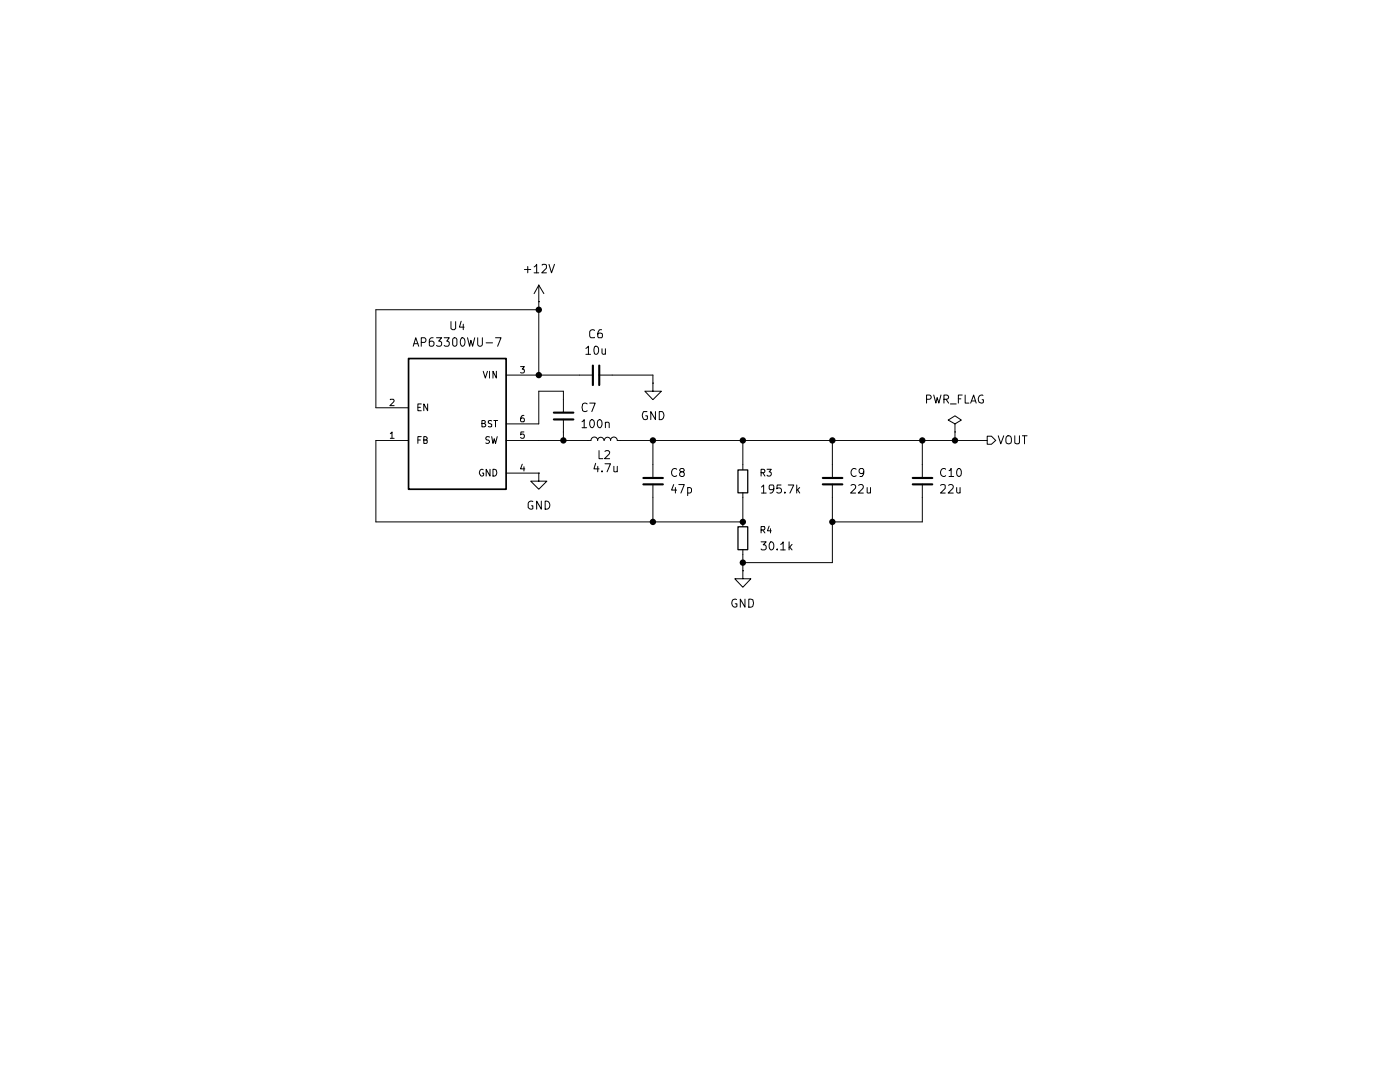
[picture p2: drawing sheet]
<svg xmlns="http://www.w3.org/2000/svg" width="279mm" height="216mm" viewBox="0 0 279 216" stroke-linecap="round" stroke-linejoin="round" font-family="sans-serif">
<g fill="none" stroke="#000" stroke-width=".2">
<path d="M107.5 56.9l-.9 1.7M107.5 56.9l1 1.7M107.5 56.9v3.3M77.9 79.8l.6-.1 .2 .3-.9 .9h.9M96.4 74.1l.5 1.3 .4-1.3M97.7 74.1v1.3M99.1 74.1v1.3l-.7-1.3v1.3M101 74.8h6.5M103.9 73.2h.7l-.4 .5h.4v.6h-.7M107.5 60.2h.1M112.4 79.8v2.5M115.7 74.8h2.6"/>
<path d="M119.5 74.8h2.7M130.3 76.5v1.6h1.7l-1.7 1.7-1.6-1.7h1.6M130.3 76.5h.1M75 81.4h6.5M75 87.9h6.5M77.9 86.5l.3-.3v1.3M77.9 87.5h.8M83.4 81.3h.5M83.4 87.8h.5M84.1 80.6h-.7v1.4h.7M84.1 87.1h-.7v1.4M84.6 87.8h.4l.3-.3-.3-.4h-.4v1.4h.5l.2-.2v-.4l-.3-.1"/>
<path d="M85.3 80.6v1.4l-.7-1.4v1.4M96.2 84.5l.6-.1v-.4l-.6-.1v1.3h.5l.2-.1v-.3l-.3-.3M96.4 93.7a.61 .61 0 0 0-.7 .6 .61 .61 0 0 0 .7 .6l.1-.5h-.2M97.7 87.2h-.7v.5l.5 .1 .2 .4-.2 .3-.6-.1M97.8 93.6v1.4l-.8-1.4v1.4M98.1 84h-.6v.4l.6 .3v.4h-.6M98.1 87.1l.3 1.4 .2-1 .3 1 .3-1.4M98.4 93.6h.3a.71 .71 0 0 1 .4 .9 .71 .71 0 0 1-.7 .5zM98.6 83.9h.7M98.9 83.9v1.3M101 87.9h6.5M101 84.6h6.5"/>
<path d="M101 94.4h6.5M104.2 92.6l-.3 1h.8M104.6 82.9l-.5 .1-.2 .5v.5l.2 .2h.5v-.7l-.5-.1-.2 .3M104.6 86.2h-.6l-.1 .6 .2-.2 .5 .1v.7l-.5 .1-.2-.2M104.6 93.1v.9M107.5 94.4v1.6h1.6l-1.6 1.6-1.6-1.6h1.6M107.5 94.4h.1M112.4 83.7v2.5M119.3 87.9a.64 .64 0 0 1 .6-.7 .64 .64 0 0 1 .6 .7M119.3 87.9a.68 .68 0 0 0-.7-.7 .68 .68 0 0 0-.7 .7h-.6M120.6 87.9a.64 .64 0 0 1 .6-.7 .64 .64 0 0 1 .7 .7M121.8 87.9a.68 .68 0 0 1 .7-.7 .68 .68 0 0 1 .7 .7h.6"/>
<path d="M130.3 92.7v2.6M130.3 96.6v2.6M148.3 92.7v1M148.3 98.3v.9M166.1 92.7v2.6M166.1 96.6v2.6M148.3 113.9v1.6h1.6l-1.6 1.7-1.7-1.7h1.7M148.3 113.9h.1M148.3 104.1v1M148.3 109.6v1.1"/>
</g>
<path d="M118.3 72.9v3.9M119.6 72.9v3.9M110.5 82.3h3.9M110.5 83.7h3.9M128.4 96.6h3.9M128.4 95.4h3.9M164.2 96.6h3.9M164.2 95.4h3.9" fill="none" stroke="#000" stroke-width=".42"/>
<path d="M81.5 71.5h19.5v26.1h-19.5z" fill="none" stroke="#000" stroke-width=".34"/>
<path d="M147.3 93.8h1.9v4.5h-1.9zM147.3 105.1h1.9v4.6h-1.9z" fill="none" stroke="#000" stroke-width=".25"/>
<path d="M197 87h.9l.8 .9-.8 .7h-.9z" fill="#fff"/>
<g fill="none" stroke="#000" stroke-width=".2">
<path d="M104.6 53.8h1.3M105.3 53.2v1.2M106.6 53.3l.5-.6v1.7M106.6 54.4h.9M108.2 52.9l.2-.2 .6 .1 .1 .7-1 .9h1M109.6 52.7l.5 1.7 .6-1.7M82.5 69.1l.5-1.7 .6 1.7M82.6 68.6h.8M84.1 68.3h.7a.54 .54 0 0 0 0-.9h-.7v1.7M86.4 67.4a.63 .63 0 0 0-.7 .4l.1 1.2h.6l.2-.3v-.4a.59 .59 0 0 0-.9-.1v.1M87.1 67.4h1l-.6 .7h.3l.3 .2v.6l-.3 .2h-.4l-.3-.2M88.6 67.4h1.1l-.5 .7h.2l.3 .2-.1 .6-.2 .2h-.5l-.3-.2"/>
<path d="M90 64.2v1.3l.3 .3h.4l.2-.3v-1.3M90.4 67.6l.4-.2 .4 .3v1l-.4 .4-.3-.1-.2-.3zM92 64.1l-.3 1.2h.9M92.2 67.4a.89 .89 0 0 1 .6 .8 .89 .89 0 0 1-.6 .9l-.3-.7v-.7zM92.5 64.7v1.1M93.3 67.4l.4 1.7 .3-1.2 .3 1.2 .4-1.7M95.3 67.4v1.3l.4 .4 .4-.1 .2-.3v-1.3M97 68.4h1.3M98.9 67.4h1.1l-.7 1.7M107.5 60.2v14.6h8.2M107.5 61.8h-32.5v19.6M112.4 79.8v-1.7h-4.9v6.5"/>
<path d="M116.9 69.5l.5-.4v1.6M116.9 70.7h1M118.6 69.3l.1-.1a.45 .45 0 0 1 .7 .1v1.1l-.2 .2-.3 .1-.3-.2-.1-.4zM118.6 66v-.1a.64 .64 0 0 0-.9 .3l.1 1 .1 .2 .7-.1M120.1 65.8h-.4l-.2 .2a1.27 1.27 0 0 0 0 1.4h.6l.1-.3v-.4l-.3-.2h-.4l-.2 .2M120.1 69.6v.8a.37 .37 0 0 0 .4 .3 .37 .37 0 0 0 .3-.2M120.8 69.6v1.1M122.2 74.8h8.1v1.7M184.9 79.7l.8-.1 .1-.3v-.3l-.3-.2h-.6v1.6M186.4 78.8l.4 1.6 .2-1.1 .4 1.1 .4-1.6M188.4 79.7l.7-.1 .2-.3-.1-.3-.2-.2h-.6v1.6M188.8 79.7l.5 .7"/>
<path d="M191.3 79.6h.5M192 78.8h-.7v1.6M192.6 78.8v1.6h.8M196.2 78.9a.77 .77 0 0 0-1 .7 .77 .77 0 0 0 .8 .8l.3-.1v-.5h-.3M75 87.9v16.2h73.3v-4.9M107.5 87.9h9.8M108 100v1.6l-.9-1.6v1.6M108.8 100a.81 .81 0 0 1 .9 .8 .81 .81 0 0 1-.9 .8zM112.4 86.2v1.7M116.2 84.2l.4-.5v1.6M116.2 85.3h.9M117.2 80.6l-.1-.1a.55 .55 0 0 0-.9 .4v.8a.54 .54 0 0 0 .4 .4 .54 .54 0 0 0 .6-.1"/>
<path d="M117.7 80.4h1.1l-.7 1.7M117.8 84l.3-.3a.87 .87 0 0 1 .5 .8 .87 .87 0 0 1-.5 .8l-.2-.1-.2-.4zM118.9 92.5l-.4 1.1h1M119.3 84l.3-.3a.87 .87 0 0 1 .6 .8 .87 .87 0 0 1-.6 .8l-.2-.1-.2-.4zM119.3 93v1.1M119.5 89.9v1.6h.8M120.1 94v.1M120.7 92.5h1.1l-.6 1.6M120.7 90.1l.3-.2h.4l.3 .4-.1 .3-1 .9h1.1M120.8 84.4l.3-.2 .4 .1 .1 1M120.8 84.2v1.1M122.5 93v1.1h.4l.3-.1"/>
<path d="M123.2 93v1.1M123.8 87.9h73.2M129.1 82.1h-.7a1.06 1.06 0 0 0 .3 1.6l.5-.1v-.6h-.3M130.3 87.9v4.8M130.3 99.2v4.9M130.8 82.1v1.6l-.9-1.6v1.6M131.6 82.1h.6a.9 .9 0 0 1 .3 1 .9 .9 0 0 1-.9 .6zM134.5 96.7l-.5 1.1h1M134.8 97.3v1.1M135 93.6a.76 .76 0 0 0-1 .4 .76 .76 0 0 0 .4 1l.3 .1 .3-.2M135.5 96.7h1.1l-.7 1.7M136 94.1l-.4-.2 .1-.3 .6-.1 .3 .4-.3 .2-.5 .1-.2 .3v.3l.4 .3h.3l.3-.3v-.3l-.3-.4"/>
<path d="M137.2 97.4l.5-.1 .3 .2v.5l-.2 .3h-.6M137.2 97.3v1.6M148.3 87.9v4.8M151.9 94.3l.7-.1v-.5l-.7-.1v1.4M152 97.2l.4-.4v1.6M152 98.4h.9M152.2 94.3l.5 .7M153.1 93.6h.8l-.4 .5 .3 .1 .1 .5-.2 .3h-.5l-.1-.2M154.4 97.5l-.1 .2h-.6l-.2-.2v-.5l.2-.2 .6 .1a1.26 1.26 0 0 1-.2 1.4l-.4 .1M155.9 96.8h-.8l-.1 .7 .3-.1 .5 .1 .2 .2-.1 .5-.3 .2-.6-.2M156.6 98.2v.2M157.3 96.8h1.1l-.8 1.6"/>
<path d="M159 96.8v1.6M159.2 97.7l.4 .7M159.6 97.3l-.6 .6M166.1 99.2v13.1h-17.8M166.1 87.9v4.8M169.8 96.9l.6-.2 .3 .2 .1 .3-.1 .3-.9 .9h1M170.9 93.6a.76 .76 0 0 0-1.1 .4 .76 .76 0 0 0 .4 1l.3 .1 .4-.2M171.4 96.9l.2-.2h.4a.52 .52 0 0 1 .2 .8l-.9 .9h1M172.4 94.1l-.3 .4h-.3l-.4-.4 .2-.5 .5-.1 .2 .1a1.05 1.05 0 0 1-.3 1.5h-.4M173.1 97.3v1l.4 .1 .2-.2M173.7 97.3v1.1M184.1 87.9v7.4"/>
<path d="M184.1 96.6v7.5h-18M187.7 96.9l.3-.2h.4l.2 .2v.6l-.9 .9h.9M188.7 93.6a.76 .76 0 0 0-1 .4 .76 .76 0 0 0 .3 1l.5 .1 .2-.2M189.3 96.9l.6-.2 .3 .2v.3v.3l-1 .9h1M189.4 93.9h.2l.2-.4v1.6M189.4 95.1h.9M189.7 80.6h1.1M190.6 84.6l1.3-.8-1.3-.8-1.4 .8 1.4 .8v1.6M190.6 86.2h.1M190.6 86.2v1.7M190.9 97.3l.1 1 .4 .1 .2-.2M191.1 93.6l.2-.1a.87 .87 0 0 1 .6 .8 .87 .87 0 0 1-.6 .8 1 1 0 0 1-.2-1.5z"/>
<path d="M191.6 97.3v1.1M193.7 80.4l.6-1.6 .5 1.6M193.9 80h.7M197 87h.9l.8 .9-.8 .7h-.9zM199.2 87l.5 1.6 .6-1.6M200.8 87.2a.54 .54 0 0 1 1 0 .98 .98 0 0 1-.4 1.4h-.2a.98 .98 0 0 1-.4-1.4zM202.5 87v1.3l.4 .3h.3l.3-.3v-1.3M204 87h1M204.5 87v1.6M106.3 100.1a.64 .64 0 0 0-.9 .3v.9a.68 .68 0 0 0 .9 .2v-.6h-.2M147 119.6a.78 .78 0 0 0-1 .6 .78 .78 0 0 0 .6 1l.5-.2v-.5h-.4M148.3 110.7v3.2"/>
<path d="M148.7 119.5v1.7l-1-1.7v1.7M149.4 119.5l.7 .1a.96 .96 0 0 1-.2 1.6h-.5zM151.9 108.1h1l-.6 .6 .5 .2 .1 .6-.3 .2h-.5l-.2-.1M151.9 105.7h.7v-.6h-.7v1.2M152.2 105.7l.5 .6M153.5 105l-.3 .9h.7M153.8 105.5v.8M153.8 108.1a.83 .83 0 0 1 .7 .8 .83 .83 0 0 1-.7 .8 1.08 1.08 0 0 1 0-1.6zM155.1 109.6v.1M155.8 108.6l.5-.5v1.6M155.8 109.7h.9M157.5 108.1v1.6"/>
<path d="M157.6 109.1l.5 .6M158.1 108.6l-.6 .7"/>
</g>
<path d="M182.2 96.6h3.9M182.2 95.4h3.9" fill="none" stroke="#000" stroke-width=".42"/>
<g fill="#000">
<circle cx="107.5" cy="61.8" r=".64"/>
<circle cx="107.5" cy="74.8" r=".64"/>
<circle cx="112.4" cy="87.9" r=".64"/>
<circle cx="130.3" cy="87.9" r=".64"/>
<circle cx="148.3" cy="87.9" r=".64"/>
<circle cx="166.1" cy="87.9" r=".64"/>
<circle cx="184.1" cy="87.9" r=".64"/>
<circle cx="190.6" cy="87.9" r=".64"/>
<circle cx="130.3" cy="104.1" r=".64"/>
<circle cx="148.3" cy="112.3" r=".64"/>
<circle cx="148.3" cy="104.1" r=".64"/>
<circle cx="166.1" cy="104.1" r=".64"/>
</g>
</svg>
